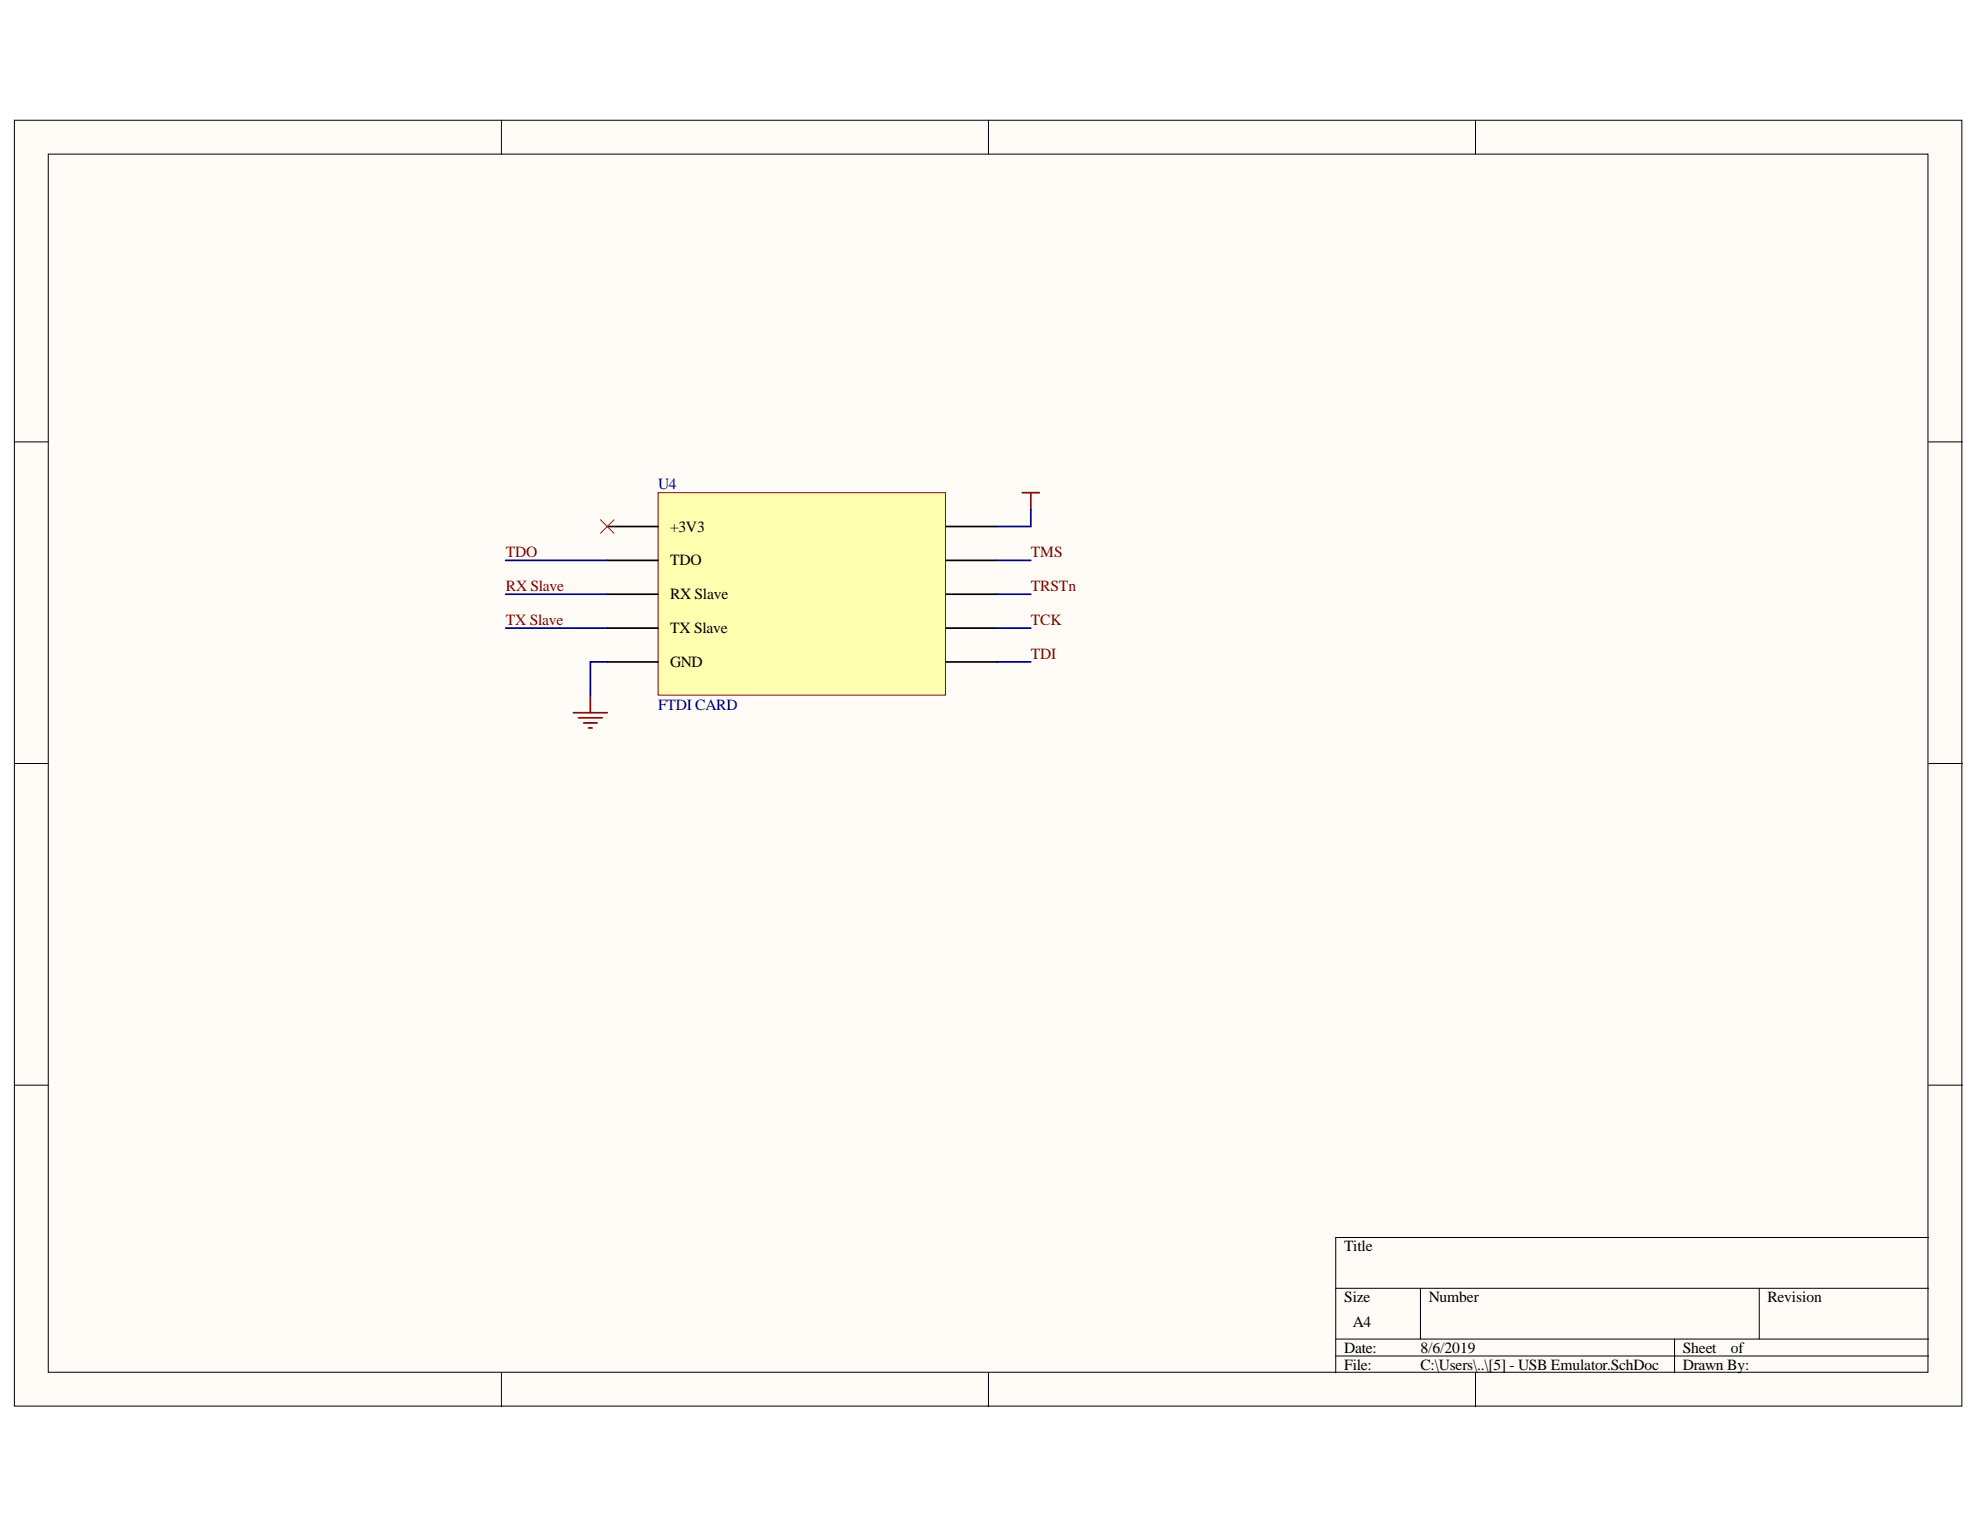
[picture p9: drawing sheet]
<svg xmlns="http://www.w3.org/2000/svg" width="279mm" height="216mm" viewBox="0 0 279 216" stroke-linecap="round" stroke-linejoin="round" font-family="sans-serif">
<defs><g id="words">
<g font-size="2.2" fill="#000080">
<text x="92.9" y="69">U4</text>
<text x="92.9" y="100.1">FTDI CARD</text>
</g>
<g font-size="2.2">
<text x="94.6" y="75">+3V3</text>
<text x="94.6" y="79.8">TDO</text>
<text x="94.6" y="84.6">RX Slave</text>
<text x="94.6" y="89.3">TX Slave</text>
<text x="94.6" y="94.1">GND</text>
<text x="189.7" y="176.5">Title</text>
<text x="189.7" y="183.7">Size</text>
<text x="201.6" y="183.7">Number</text>
<text x="249.4" y="183.7">Revision</text>
<text x="189.7" y="190.9">Date:</text>
<text x="190.9" y="187.3">A4</text>
<text x="200.4" y="190.9">8/6/2019</text>
<text x="237.5" y="190.9">Sheet</text>
<text x="244.2" y="190.9">of</text>
<text x="189.7" y="193.3">File:</text>
<text x="200.4" y="193.3">C:\Users\..\[5] - USB Emulator.SchDoc</text>
<text x="237.5" y="193.3">Drawn By:</text>
</g>
<g font-size="2.2" fill="#800000">
<text x="71.4" y="78.6">TDO</text>
<text x="71.4" y="83.4">RX Slave</text>
<text x="145.5" y="78.6">TMS</text>
<text x="145.5" y="83.4">TRSTn</text>
<text x="71.4" y="88.1">TX Slave</text>
<text x="145.5" y="88.1">TCK</text>
<text x="145.5" y="93">TDI</text>
</g>
</g></defs>
<g fill="#fffcf8" stroke="#000" stroke-width=".14">
<path d="M2 17h274.8v181.4h-274.8z"/>
<path d="M6.8 21.7h265.3v171.9h-265.3z"/>
</g>
<g fill="none" stroke="#000" stroke-width=".14">
<path d="M70.8 17v4.7M139.5 17v4.7M208.2 17v4.7M2 62.4h4.8M272.2 62.4h4.7M2 107.7h4.8M272.2 107.7h4.7M2 153.1h4.8M272.2 153.1h4.7M272.2 174.6h-83.7v19.1M70.8 193.7v4.8M139.5 193.7v4.8"/>
<path d="M188.5 181.8h83.7M188.5 189h83.7M188.5 191.3h83.7M200.4 181.8v7.2M208.2 193.7v4.8M236.3 189v4.7M248.2 181.8v7.2"/>
</g>
<path d="M92.9 69.5h40.5v28.6h-40.5z" fill="#ffffb0" stroke="#800000" stroke-width=".14"/>
<path d="M85.7 74.3h7.2M85.7 79.1h7.2M133.5 74.3h7.2M133.5 79.1h7.2M85.7 83.9h7.2M85.7 88.6h7.2M85.7 93.4h7.2M133.5 83.9h7.2M133.5 88.6h7.2M133.5 93.4h7.2" fill="none" stroke="#000" stroke-width=".24"/>
<path d="M144.3 69.5h2.4M145.5 69.5v2.4M83.3 98.2v2.4M80.9 100.6h4.8M81.6 101.3h3.4M82.3 102h2M83.1 102.7h.4" fill="none" stroke="#800000" stroke-width=".24"/>
<path d="M71.4 79.1h14.3M140.7 79.1h4.8M145.5 71.9v2.4h-4.8M71.4 83.9h14.3M71.4 88.6h14.3M85.7 93.4h-2.4v4.8M140.7 83.9h4.8M140.7 88.6h4.8M140.7 93.4h4.8" fill="none" stroke="#000080" stroke-width=".24"/>
<path d="M84.7 73.3l2 2M86.7 73.3l-2 2" fill="none" stroke="#f00" stroke-width=".14"/>
<use href="#words"/>
</svg>
